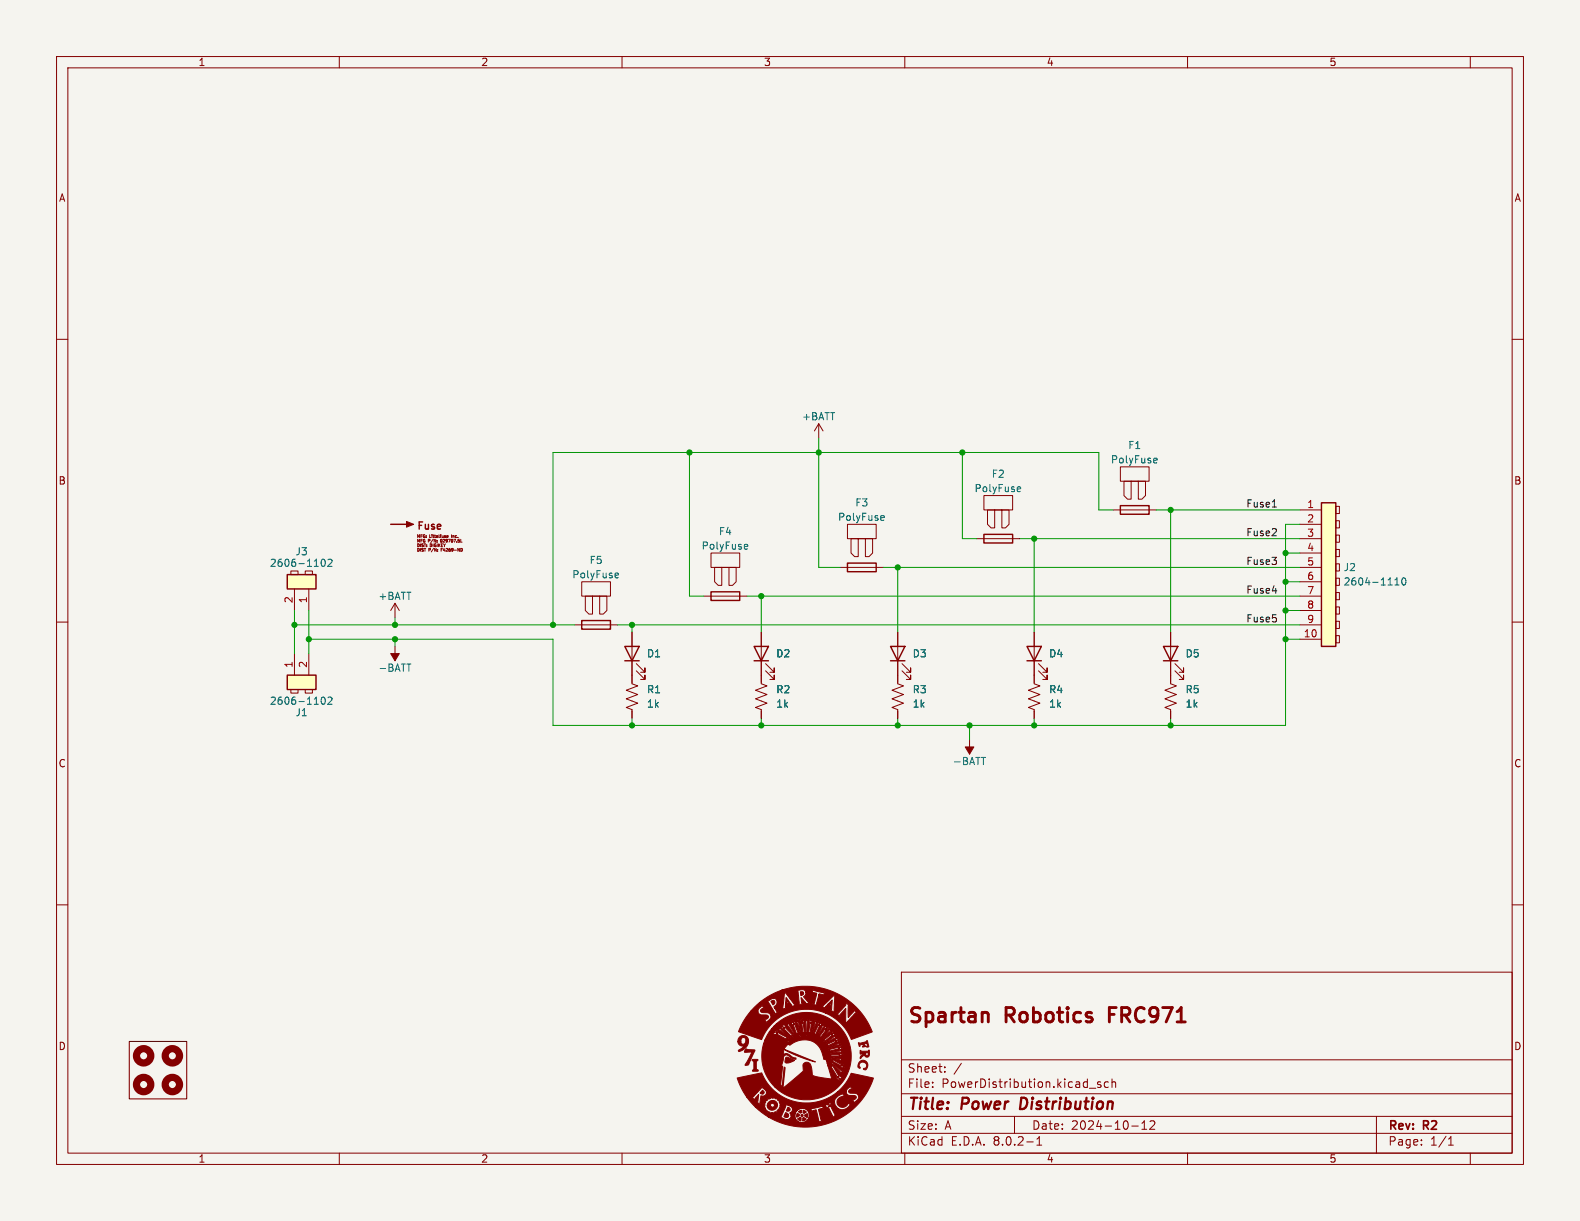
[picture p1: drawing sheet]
<svg xmlns="http://www.w3.org/2000/svg" width="279mm" height="216mm" viewBox="0 0 279 216" stroke-linecap="round" stroke-linejoin="round" font-family="sans-serif">
<defs><g id="words">
<g font-size="3.5" fill="#840000">
<text x="160.4" y="181.6">Spartan</text>
<text x="178" y="181.6">Robotics</text>
<text x="197.3" y="181.6">FRC971</text>
</g>
<g font-size="2.8" fill="#840000">
<text x="160.4" y="196.8">Title:</text>
<text x="170.1" y="196.8">Power</text>
<text x="181.2" y="196.8">Distribution</text>
</g>
<g font-size="2.1" fill="#840000">
<text x="160.4" y="189.9">Sheet:</text>
<text x="160.4" y="192.6">File:</text>
<text x="166.5" y="192.6">PowerDistribution.kicad_sch</text>
<text x="160.4" y="202.8">KiCad</text>
<text x="160.4" y="200">Size:</text>
<text x="167.1" y="200">A</text>
<text x="168.1" y="202.8">E.D.A.</text>
<text x="175.7" y="202.8">8.0.2-1</text>
<text x="182.4" y="200">Date:</text>
<text x="189.4" y="200">2024-10-12</text>
<text x="245.4" y="200.2">Rev:</text>
<text x="245.4" y="202.8">Page:</text>
<text x="251.8" y="200.2">R2</text>
<text x="252.9" y="202.8">1/1</text>
</g>
<g font-size="1.8" fill="#840000">
<text x="35" y="11.9">1</text>
<text x="85" y="11.9">2</text>
<text x="135" y="11.9">3</text>
<text x="185" y="11.9">4</text>
<text x="235" y="11.9">5</text>
<text x="10.3" y="35.9">A</text>
<text x="267.7" y="35.9">A</text>
<text x="10.3" y="85.9">B</text>
<text x="267.7" y="85.9">B</text>
<text x="73.7" y="93.7">Fuse</text>
<text x="10.3" y="135.9">C</text>
<text x="267.7" y="135.9">C</text>
<text x="10.3" y="185.9">D</text>
<text x="267.7" y="185.9">D</text>
<text x="35" y="205.8">1</text>
<text x="85" y="205.8">2</text>
<text x="135" y="205.8">3</text>
<text x="185" y="205.8">4</text>
<text x="235" y="205.8">5</text>
</g>
<g font-size="1.8" fill="#006464">
<text x="141.7" y="74.5">+BATT</text>
<text x="196.4" y="82.1">PolyFuse</text>
<text x="199.4" y="79.6">F1</text>
<text x="151.1" y="89.8">F3</text>
<text x="172.2" y="87.2">PolyFuse</text>
<text x="175.3" y="84.7">F2</text>
<text x="127" y="94.8">F4</text>
<text x="148.1" y="92.3">PolyFuse</text>
<text x="47.6" y="100.4">2606-1102</text>
<text x="52.1" y="98.4">J3</text>
<text x="104.2" y="99.9">F5</text>
<text x="124" y="97.4">PolyFuse</text>
<text x="237.5" y="101.2">J2</text>
<text x="66.8" y="106.3">+BATT</text>
<text x="101.1" y="102.5">PolyFuse</text>
<text x="237.5" y="103.7">2604-1110</text>
<text x="66.8" y="119">-BATT</text>
<text x="114.3" y="116.4">D1</text>
<text x="137.2" y="116.4">D2</text>
<text x="161.3" y="116.4">D3</text>
<text x="185.4" y="116.4">D4</text>
<text x="209.6" y="116.4">D5</text>
<text x="47.6" y="124.8">2606-1102</text>
<text x="114.3" y="122.8">R1</text>
<text x="114.3" y="125.3">1k</text>
<text x="137.2" y="122.8">R2</text>
<text x="137.2" y="125.3">1k</text>
<text x="161.3" y="122.8">R3</text>
<text x="161.3" y="125.3">1k</text>
<text x="185.4" y="122.8">R4</text>
<text x="185.4" y="125.3">1k</text>
<text x="209.6" y="122.8">R5</text>
<text x="209.6" y="125.3">1k</text>
<text x="52.1" y="126.8">J1</text>
<text x="168.4" y="135.5">-BATT</text>
</g>
<g font-size="1.8" fill="#0f0f0f">
<text x="220.3" y="89.8">Fuse1</text>
<text x="220.3" y="94.9">Fuse2</text>
<text x="220.3" y="100">Fuse3</text>
<text x="220.3" y="105.1">Fuse4</text>
<text x="220.3" y="110.1">Fuse5</text>
</g>
<g font-size="1.8" fill="#a90000">
<text x="231.1" y="89.9">1</text>
<text x="231.1" y="92.5">2</text>
<text x="231.1" y="95">3</text>
<text x="231.1" y="97.5">4</text>
<text x="231.1" y="100.1">5</text>
<text x="51.8" y="106.8" transform="rotate(-90 51.8 106.8)">2</text>
<text x="54.4" y="106.8" transform="rotate(-90 54.4 106.8)">1</text>
<text x="231.1" y="102.6">6</text>
<text x="231.1" y="105.2">7</text>
<text x="231.1" y="107.7">8</text>
<text x="230.5" y="112.8">10</text>
<text x="231.1" y="110.2">9</text>
<text x="51.8" y="118.2" transform="rotate(-90 51.8 118.2)">1</text>
<text x="54.4" y="118.2" transform="rotate(-90 54.4 118.2)">2</text>
</g>
<g font-size=".7" fill="#840000">
<text x="73.7" y="95.1">MFG:</text>
<text x="73.7" y="95.9">MFG</text>
<text x="75.8" y="95.9">P/N:</text>
<text x="76.1" y="95.1">Littelfuse</text>
<text x="78.3" y="95.9">029707.5L</text>
<text x="80.2" y="95.1">Inc.</text>
<text x="73.7" y="96.7">DIST:</text>
<text x="73.7" y="97.5">DIST</text>
<text x="75.9" y="97.5">P/N:</text>
<text x="76.1" y="96.7">DIGIKEY</text>
<text x="78.4" y="97.5">F4269-ND</text>
</g>
</g></defs>
<path d="M0 0h279.4v215.9h-279.4z" fill="#f5f4ef" stroke="#f5f4ef" stroke-width=".18"/>
<g fill="none" stroke="#840000" stroke-width=".18">
<path d="M10 10h259.4v195.9h-259.4zM12 12h255.4v191.9h-255.4zM60 10v2M110 10v2M160 10v2M210 10v2M260 10v2M10 60h2M267.4 60h2M172.7 95.3h7.6M174 87.6h5.1v2.6h-5.1zM175.9 90.2v3.1h-.6l-.7-.6v-2.5h3.8v2.5l-.6 .6h-.6v-3.1"/>
<path d="M10 110h2M101.6 110.5h7.6M102.9 102.9h5v2.5h-5zM104.8 105.4v3.2h-.7l-.6-.6v-2.6h3.8v2.6l-.6 .6h-.7v-3.2M182.9 111.8v9.1l1 .4-2 .7 2 .8-2 .8 2 .7-2 .8 1 .4v1.5M183.6 118.6l1.6 1.5v-.7v.7h-.8M183.6 117.3l1.6 1.6v-.8v.8h-.8M207 111.8v9.1l1 .4-2 .7 2 .8-2 .8 2 .7-2 .8 1 .4v1.5M207.8 118.6l1.5 1.5v-.7v.7h-.8M207.8 117.3l1.5 1.6v-.8v.8h-.8M267.4 110h2M171.4 130.8v2.6"/>
<path d="M10 160h2M267.4 160h2M159.4 171.9h108v32h-108zM159.4 197.4h108M159.4 193.4h108M159.4 187.4h108M164.9 192.1v.2M164.9 191.4v.1M167.1 189.4v.2M167.1 188.7v.1M170 188l-1.3 1.9M179.4 197.4v3"/>
<path d="M192.6 192.4h1.2M194.6 191.4l-.3-.1-.2 .2v.2l.5 .2v.3h-.5M196 191.4l-.4-.1-.3 .3v.4l.1 .2h.6M196.6 191.4l.3-.1 .3 .1 .1 .9M196.6 190.8v1.5M200.1 199.1h1.2M201.9 199.7h.9M201.9 198.6l.5-.4v1.5M203.4 198.3l.5-.1 .2 .1 .1 .3-.9 1.1h.9M243.4 197.4v6.5M60 203.9v2M110 203.9v2"/>
<path d="M159.4 200.4h108M160 203.9v2M181.6 201.9h1.1M183.4 202.5h.8M183.4 201.4l.4-.4v1.5M210 203.9v2M251.4 202.3v.2M251.4 201.6v.1M256.1 202.5h.9M256.1 201.4l.5-.4v1.5M260 203.9v2"/>
</g>
<path d="M180.6 194.1l-.2 2h.4" fill="none" stroke="#840000" stroke-width=".4"/>
<path d="M174.4 179l.4 .4v1.3M196.2 179.4h.8M197.4 178.2h-1.2v2.5" fill="none" stroke="#840000" stroke-width=".51"/>
<g fill="#840000" stroke="#840000" stroke-width=".18">
<path d="M130.4 190.6l4.3-.9a8.5 8.5 0 0 0 10 5.1h2.9l.1 .6 .5 .6-.1 .1h.3a1.43 1.43 0 0 0 1.9-.8l-.2-.3-.4 .5a.99 .99 0 0 1-1.6-.3 .99 .99 0 0 1 1-1.4l.1 .2 .2-.1-.2-.2a.32 .32 0 0 0-.2-.3 .32 .32 0 0 0-.4 .2l-.8 .6-.2 .6h-2.9a8.4 8.4 0 0 0 3.4-1.8l1.5 .1a.66 .66 0 0 0 .6 .6h.6a.42 .42 0 0 1 .6 .2 .42 .42 0 0 1-.4 .6l-.1-.1a.22 .22 0 0 0-.1 .2 .22 .22 0 0 0 .2 .2 .17 .17 0 0 0 .2 .2 .17 .17 0 0 0 .1-.2v-.1a.76 .76 0 0 0 .4-1.1l-.4-.3h-1a.35 .35 0 0 1-.2-.5 .35 .35 0 0 1 .5-.1l.1-.2-.4-.4-.5 .5-.2 .4h-1.5l.2-.1a13.7 13.7 0 0 0 2.3-3.1l3.8 .8a3.3 3.3 0 0 1-.7 1.8 12.7 12.7 0 0 1-17.9 5.1h2.1l.4 .2a1.45 1.45 0 0 0 1.2 .2l.4-.4v-.3h.6l.1 .1-.1 .1 .1 .1-.1 .1 .2 .1-.1 .1h.1l-.1 .1 .2 .1-.1 .1h.2v.1h.1l.1 .2 .1-.1 .2 .2 .1-.1 .1 .2 .1-.1 .3 .1 .1-.1h.1v-.1l.2 .1v-.2l.1 .1v-.2l.2 .1v-.2h.2l-.1-.1h.2l-.1-.2h.2l-.1-.1 .1-.1v-.3l.1-.1-.1-.1 .1-.1-.2-.2 .1-.1-.1-.1v-.1h-.2l.1-.2h-.2l.1-.1h-.2v-.1h-.1l-.1-.1-.1 .1-.1-.2h1.2l.2 .7 .1-.2 .6-.2 .4 1.6a.22 .22 0 0 1 .1 .3 .22 .22 0 0 1-.2 .1l.2 .2 .6-.2 .1-.2a.4 .4 0 0 1-.5-.5l-.1-.7a.41 .41 0 0 1-.1-.6 .41 .41 0 0 1 .6-.1v.1a.34 .34 0 0 0 .2-.3 .34 .34 0 0 0-.1-.3h.5l.1 .1a.86 .86 0 0 1 .8 .9l.2 .5a.28 .28 0 0 0 .2 .4 .28 .28 0 0 0 .4-.2l-.3-.6a1.42 1.42 0 0 1-.3-1.5l-.1-.1a.21 .21 0 0 0-.3-.2 .21 .21 0 0 0-.1 .3l-.3 .2v-.4l-.3 .6h-.5l-.1-.1-.1 .1-1.6 .4h-2.3v.1l-.1-.1-.1 .2-.1-.1v.2h-.2l.1 .1-.3 .1 .1 .1-.1-.1v.2l-.1 .1 .1 .1h-.2l.1 .2-.1 .1h-.6l-.2-.4a.68 .68 0 0 0 .4-.8 .68 .68 0 0 0-.7-.5l-.5-.2 .1 .3-.2 .5-.6 1.3-.2-.1-.1 .2h-2.1l-2.2-1.8 1.7 .1 .1 .3-.2 .2 .3-.1 .1 .2v.3l.2-.1 .4 .1v.2l.4-.2 .2 .2 .1-.2 .2-.1 .3 .1a.36 .36 0 0 1 .4-.5v-.2l.3-.3a.28 .28 0 0 1-.2-.2 .28 .28 0 0 1 .2-.3 .28 .28 0 0 1-.3-.2 .28 .28 0 0 1 .2-.3 .31 .31 0 0 1-.4-.1 .31 .31 0 0 1-.1-.4 .28 .28 0 0 1-.4 .1 .28 .28 0 0 1-.1-.3 .34 .34 0 0 1-.4 .2 .34 .34 0 0 1-.3-.2 .3 .3 0 0 1-.2 .3 .3 .3 0 0 1-.3-.1v.2l-.2 .2h-.3a.31 .31 0 0 1 .1 .4 .31 .31 0 0 1-.4 .1 .3 .3 0 0 1 .3 .3 .3 .3 0 0 1-.3 .3h-1.4l-1.6-1.8h.9l.6 .6a.94 .94 0 0 1 .6-.9l.1-.1-.2 1.2a.59 .59 0 0 0 .5 .6 .84 .84 0 0 1 0-1v-.3a.32 .32 0 0 1 .5-.2h.1a.69 .69 0 0 0 .5-.7 .69 .69 0 0 0-.6-.6l-.4-.3v.2l-1.4 1.6-.2-.1h-1l-1.1-1.8z"/>
<path d="M136.9 181.4l.4-.3h1.8l1.3 1.8 .2-.1 3.6 .1 .7-1.4a.45 .45 0 0 0 .4-.3 .45 .45 0 0 0-.1-.5l-.1 .3h-.2v-.3l-.3 .3v.5l-.6 1.3h-3.4l-1-1.5-.1-.5h.4l.1 .3a3.2 3.2 0 0 1 .9 1.7l.2-.1 2.6 .1 .8-2.2-.1-.1-.1 .2-.1-.2-.1 .1v.3l-.6 1.8h-2.4l-.5-1.3 .1-.6-.3-.3h.4l.2 .4 .5 1.8 .2-.1-.4-1.9h.3l.2 .4 .2 1.5 1.2 .1 .1-.5a2.35 2.35 0 0 1 .4-1.5l-.1-.4-.1 .3-.2-.1 .1-.3a.62 .62 0 0 0-.2 .9l-.2 1.5h-.8l-.2-1.6 .2-.5h.2l.1 .3v1.6a.13 .13 0 0 0 0 .2 .13 .13 0 0 0 .2-.1v-1.7l.2-.4-.1-.1a.17 .17 0 0 1-.2 .2 .17 .17 0 0 1-.1-.3l-.1 .3h-.2l-.3-.4 .1 .3-.2 .1-.2-.2v.4h-.3v-.3l-.2-.1v.3l-.2-.2-.5 .1-.1 .3h-.1l-.1-.3-.2 .3h-.5a.18 .18 0 0 1 0 .3 .18 .18 0 0 1-.2 0 .18 .18 0 0 1-.1-.2v.2h-1.8a7.8 7.8 0 0 1 10.2-.5 7.8 7.8 0 0 1 1.9 10.1 8 8 0 0 1-12.4 1.4l1 .1 .3-.3 .4-3.2 .1 .1-.3 3.6 3.3-2.8 .3-.4a1.04 1.04 0 0 1 .2-1.3 .9 .9 0 0 1 1.2 1l.1 .6a.61 .61 0 0 0 .7 .9l2.8 .4-.7-2.3h.5l.4 .7a2.12 2.12 0 0 1 .7 1.6l.4 .3v-.4h.2l.1 .3a.55 .55 0 0 0 .1-.6 .55 .55 0 0 0-.6-.3l-1-1.7-.8 .1-.1-.5h.6l.4 .2 1.2 1.2 .2 .4h.3a.17 .17 0 0 1-.2-.1 .17 .17 0 0 1 .1-.2 .17 .17 0 0 1 .2 .1l-1.6-1.4-.2-.4h-.3a.16 .16 0 0 1 .2 .2 .16 .16 0 0 1-.3 0h-.6l-.2-.5h.9l.6 .4a2.37 2.37 0 0 1 1.3 .9l.4-.1-.2-.1v-.2h.3l-.3-.3h-.5l-1.5-.8-.1 .2h-.9v-.2h-.4l-.1-.2a3.4 3.4 0 0 0-3.1-3.2 4.1 4.1 0 0 0-2.8 .9l-.4-.2-.7 .9 5.6 2.3-3.2-1.1-2.4-1.2v1a1.03 1.03 0 0 1 1.5 .4l.7 .2v.2l-.6-.1-1.1-.7-.5 .2-.1 .7-.3 1.1 .2 .1-.4 3.5h-1a7.6 7.6 0 0 1-2-7.6l4.6 .1a6 6 0 0 1 3-1 3.7 3.7 0 0 1 3.3 3.5l-.1-.6h.4l.1 .4 .1-.1a.3 .3 0 0 0 0-.3 .3 .3 0 0 0-.3-.1 .45 .45 0 0 1-.5-.6l.4-.1 .1 .3h.1a.36 .36 0 0 0-.1-.4 .36 .36 0 0 0-.5 .1l-.2-.3a.24 .24 0 0 1-.1-.4 .24 .24 0 0 1 .4 .1l.1 .1h.1l-.2-.5-.6 .2-.1-.1a.32 .32 0 0 1-.3-.3 .32 .32 0 0 1 .3-.3l.2 .2h.2l-.4-.4-.4 .4-.3-.3a.24 .24 0 0 1-.3-.2 .24 .24 0 0 1 .2-.3l.4 .2v-.1l-.6-.3a.35 .35 0 0 1-.1 .5 .35 .35 0 0 1-.5-.1 .3 .3 0 0 1-.3-.2 .3 .3 0 0 1 0-.3l.5 .1v-.1l-.7-.2v.5h-.9a.18 .18 0 0 1-.1-.3 .18 .18 0 0 1 .3-.1h.2l-.3-.1a.28 .28 0 0 0-.4 .1 .28 .28 0 0 0 .1 .4l-1 .2-.1-.3 .5-.2h-.3a.25 .25 0 0 0-.3 .2 .25 .25 0 0 0 .1 .3l-.5 .3a.28 .28 0 0 1-.2 .1 .28 .28 0 0 1-.3-.2l.4-.4-.5 .3 .2 .4-.3 .2h-4.5l.3-.6h3.8a.37 .37 0 0 0 .5 .4l-.3-.4 .5-.3a.23 .23 0 0 1 .4-.1 .23 .23 0 0 1 0 .3l-.2 .2 .5-.2-.2-.4 .7-.2a.23 .23 0 0 1 .3-.1 .23 .23 0 0 1 0 .4l-.4 .1 .4-.1a.3 .3 0 0 0 .3-.1 .3 .3 0 0 0-.1-.4h1.1v.4h-.5h.7v-.5l1 .3a.3 .3 0 0 1-.1 .3 .3 .3 0 0 1-.4 0h-.1l.6 .2 .2-.5 .7 .3a.24 .24 0 0 1 .1 .3 .24 .24 0 0 1-.2 .2l-.4-.1a.4 .4 0 0 0 .4 .2 .4 .4 0 0 0 .3-.3l.7 .6-.4 .2-.3-.1a.37 .37 0 0 0 .3 .3 .37 .37 0 0 0 .4-.2h.1l.4 .7-.4 .1-.2-.3h-.1l.1 .2a.41 .41 0 0 0 .7 0l.1 .6a.22 .22 0 0 1 0 .3 .22 .22 0 0 1-.3-.1l-.1-.3-.1 .1a.35 .35 0 0 0 .1 .4 .35 .35 0 0 0 .5-.1h.1l.1 .8h-.5v-.4v.5l.8-.1v.1l1.9 .5 .3-.1a.17 .17 0 0 1-.3-.1 .17 .17 0 0 1 .2-.2l-2.3-.2-.1-.5h.3v.2h1.3a.63 .63 0 0 0 .8 .1l-.2-.2 .1-.1h.2a.45 .45 0 0 0-.4-.2 .45 .45 0 0 0-.4 .2h-1.7l-.1-.4h.3a.43 .43 0 0 0 .7 .1l1.4-.1 .1-.1-.2-.1v-.1h.3a.74 .74 0 0 0-.9 .1l-1.7 .2-.1-.5h.3v.2l1.6-.3a.43 .43 0 0 0 .4 .1 .43 .43 0 0 0 .3-.4 .18 .18 0 0 1-.2 .1 .18 .18 0 0 1-.2-.1l.3-.2-.5-.1-.4 .3-1.3 .4h-.3l-.2-.4h.3l.1 .2 1.5-.6a.46 .46 0 0 0 .6-.3 .16 .16 0 0 1-.2 .2 .16 .16 0 0 1-.1-.2 .16 .16 0 0 1 .1-.2l-2 .9h-.3l-.3-.5h.3l.2 .2 1.2-.6h.6l.3-.3h-.4v-.1l.3-.2a.67 .67 0 0 0-.9 .4l-1.3 .6h-.3l-.2-.4h.3l.1 .2 1.4-.9 .4-.1 .1-.1-.3-.1 .1-.2h-.2l-.2 .3-1.4 .9h-.3l-.4-.4h.4l.1 .2 1.3-1a.45 .45 0 0 0 .4-.1 .45 .45 0 0 0 .1-.5l-.2 .3-.1-.1 .1-.3-.4 .2-.2 .4-1.1 .9h-.4l-.4-.3h.4a.23 .23 0 0 0 .3 0 .23 .23 0 0 0 .1-.2l1.3-1.1v-.3l-.2 .2v-.3l-.1 .1-.2 .4-1.2 1.2h-.4l-.5-.3h.5l.2 .1 .2-.3a2.11 2.11 0 0 1 1.1-1v-.4a.16 .16 0 0 1-.2 .1 .16 .16 0 0 1-.1-.2 .16 .16 0 0 1 .3-.1 .5 .5 0 0 0-.6 .6l-.9 1.2h-.5l-.7-.3 1 .1 .8-1.4 .3-.2v-.2a.16 .16 0 0 1-.3 0 .16 .16 0 0 1 .2-.2 .51 .51 0 0 0-.4 .6l-.8 1.3h-.8a5.8 5.8 0 0 0-4.6 .9h-3.8l.7-1.4h.7l.1 .3 .2 .1a1.47 1.47 0 0 1 1.3 .5l.6 .3 .4-.2-.4-.2a2.26 2.26 0 0 1-1.4-1l-.6-.1 .1 .1a.15 .15 0 0 1 0 .3 .14 .14 0 0 1-.2-.1l-.1-.1-.7 .1 .4-.6h1.1l1.9 1.5 .2-.1-1.7-1.6h-.3l.2 .2v.1l-1.4-.1 .4-.4h1.3l.2 .4 .5 .2 1.1 1.1 .3-.2-1.2-1.2a.59 .59 0 0 0-.8-.6 .22 .22 0 0 1 .3 .1 .22 .22 0 0 1-.1 .3l-.3-.2z"/>
<path d="M133 187.3h.1a.79 .79 0 0 1 .9 .2 .61 .61 0 0 0-.3 .8v.2a.51 .51 0 0 0 .4 .8l-.1 .1h-.7a.19 .19 0 0 1-.2-.1 .19 .19 0 0 1 .2-.2v-.9a.45 .45 0 0 0-.3-.7z"/>
<path d="M152.1 187.7a.87 .87 0 0 1 1.3 .2 .87 .87 0 0 1-.5 1.3l-.2-.2a.62 .62 0 0 0 .6-.8 .62 .62 0 0 0-.9-.4 .61 .61 0 0 0-.3 1.1 .42 .42 0 0 1-.4-.3 .42 .42 0 0 1 .1-.5z"/>
<path d="M131.9 185.5l1.2 .1a.25 .25 0 0 1 .4 .1 .25 .25 0 0 1-.1 .3l-.8 1.7a.65 .65 0 0 1-.8 .7l1.2-2.4-1 .1a.25 .25 0 0 1-.4-.1 .25 .25 0 0 1 .2-.4z"/>
<path d="M152.1 185.8l.2 .1h.8l.6-.2a1.11 1.11 0 0 1-.3 1.2h-.3a.35 .35 0 0 0-.3-.3 .35 .35 0 0 0-.3 .2l-.3 .4a.74 .74 0 0 1 .6-1h-.4l-.2 .2-.1-.2h.9a.32 .32 0 0 0 .2 .4 .32 .32 0 0 0 .3-.4h-1.4z"/>
<path d="M130.7 183.4a1 1 0 0 1 1.4 0 1 1 0 0 1 .1 1.3 1.63 1.63 0 0 1-1.6 1.2v-.2l1-.7a.91 .91 0 0 1-1.1-.7v-.1h.5a.46 .46 0 0 0 .6 .4 .46 .46 0 0 0 .3-.6 .45 .45 0 0 0-.5-.5 .45 .45 0 0 0-.4 .6v.1h-.5z"/>
<path d="M151.8 184.4h.5a1.29 1.29 0 0 0 1.1-.4l.2 .8a.22 .22 0 0 1 0 .3 .22 .22 0 0 1-.3 .1v-.3a.3 .3 0 0 0 0-.4 .3 .3 0 0 0-.4 .1v.3l.2 .1-.5 .1h-.1a.21 .21 0 0 0 .1-.4 .2 .2 0 0 0-.3 0l-.2 .1v.2h-.1z"/>
<path d="M133.4 178.1l.9-.8h1.2a.81 .81 0 0 1 .8 .7l.4 .6a.52 .52 0 0 1 .1 .7l.9-.4-.1-.1-.2 .1-.4-.6h1.3v.1l.8-.2-.2-.1v-.8h.2a.14 .14 0 0 0 .2 .1 .14 .14 0 0 0 0-.2 .14 .14 0 0 0-.2 0l-.2 .1 .1-.9 .7 .9a.43 .43 0 0 1 .2 .7h5.4l.8 .2a.52 .52 0 0 1 .3-.7l.3 .1a.14 .14 0 0 0 .1 .1 .14 .14 0 0 0 .1-.1l-.1-.2-.4 .1 .8-.7-.1 1.7-.3 .1 .8 .4 .1-.1a.91 .91 0 0 1-.2-1l.1-1.7a.38 .38 0 0 0-.6 .3l-1.7 1.5h-5.4l.6-.2h4h-4l.2-.1v-.1h-.3l-1.3-1.8a.22 .22 0 0 0-.3-.3 .22 .22 0 0 0-.1 .4l-.3 2.3-1.4 .1a.22 .22 0 0 1-.1-.3 .22 .22 0 0 1 .2-.2l.3-.3v-.4a.65 .65 0 0 0-.5-.6 .65 .65 0 0 0-.7 .3l-.7 .5h-1.2l.4-.3a12.7 12.7 0 0 1 3.5-1.9h2.7l.1 .2a.46 .46 0 0 1 .2 .6l.1 1.2a.28 .28 0 0 1-.2 .4v.1l.9-.1-.1-.1h-.1l-.2-1 1 1.1 .6-.1-.3-.2-.6-.7a.27 .27 0 0 1-.2-.2 .27 .27 0 0 1 .3-.3l.1-.5 1.6 .1a.24 .24 0 0 1 .3 0 .24 .24 0 0 1 0 .3l-.3 1.2a.24 .24 0 0 1-.1 .3 .24 .24 0 0 1-.3 0 .79 .79 0 0 0 .9 .2 .31 .31 0 0 1-.2-.2 .31 .31 0 0 1 .1-.4l.3-1.1h.1h-.1v-.2l.7 .2-.1 .1 .2 .1 .2-.7-.2 .1-.8-.1-1-.4-.2 .5h-1.1a.7 .7 0 0 0-1.1-.4h-3.2l.4-.1a12.7 12.7 0 0 1 15.6 7.5l-3.7 1.3a8.4 8.4 0 0 0-4.5-4.6h1.9l.7 .5-.1-.2 1.1-1.2-.1 2.5h.2l1.2-1.3a.52 .52 0 0 1 .7-.3l-.6-.7a.17 .17 0 0 0-.2 .2 .17 .17 0 0 0 .2 .1l-1 1.1 .1-2.2-.6-.4h-.1l.2 .2-.1 .4-1.3 1.3-.2-.1-.1 .1a6 6 0 0 1-3.1-.4l-2.1-.3a8.7 8.7 0 0 0-8.1 5.3l-4-1.4a12.2 12.2 0 0 1 2.2-3.6h1.2l.4 .6 .8 .1a.42 .42 0 0 1 .7 .3 .42 .42 0 0 1-.7 .4l.3 .4a.18 .18 0 0 0 .2 .1 .18 .18 0 0 0 .1-.2 .86 .86 0 0 0 .5-1l-.1-.2a1.8 1.8 0 0 0-1.5-.3 .4 .4 0 0 1-.1-.5 .4 .4 0 0 1 .5-.2l-.2-.3a.17 .17 0 0 0-.2-.2 .17 .17 0 0 0-.1 .2l-.5 .4-.1 .4h-1.2z"/>
<path d="M141 197.8l.5-.3 .2 .1v.5a.37 .37 0 0 1-.6-.2z"/>
<path d="M142 197.7l.1-.1 .5 .3a.48 .48 0 0 1-.7 .2z"/>
<path d="M142.3 197.1l.5-.2-.1 .7-.4-.3z"/>
<path d="M141 196.8a.34 .34 0 0 1 .4 .4 .34 .34 0 0 1-.5 .3z"/>
<path d="M142 196.3l.6 .3-.2 .1a.25 .25 0 0 1-.3 .1 .25 .25 0 0 1-.1-.3z"/>
<path d="M141.2 196.6l.5-.3v.5h-.1z"/>
<path d="M138.9 196.7l.5 .3a.4 .4 0 0 1-.1 .6 .4 .4 0 0 1-.6-.1l-.1-.1z"/>
<path d="M139.3 195.8a.37 .37 0 0 1 .4 .5 .37 .37 0 0 1-.6 .1z"/>
<path d="M146.6 195.5l.3-.1v.2l-.3 .1 .2-.1v-.2l-.2 .3z"/>
<path d="M135.9 194.9a.9 .9 0 0 1 1.3-.1 .9 .9 0 0 1 .1 1.2 .9 .9 0 0 1-1.2 .2l-.3-.3-.1-.4h.5l.4 .3 .3-.1v-.4a.37 .37 0 0 0-.4-.2 .37 .37 0 0 0-.3 .4h-.5z"/>
<path d="M134.8 192.8l.3 .3v.2a.41 .41 0 0 1-.7 0z"/>
<path d="M139 187h.3l1.2 .5a2.24 2.24 0 0 1-1.5 .4h-.1a.74 .74 0 0 1 0-.9z"/>
<path d="M148.1 190.4h.1v.2v-.2l.1 .2v-.2h-.2a.15 .15 0 0 1 .2 0 .15 .15 0 0 1-.1 .2 .15 .15 0 0 1-.1-.2l.1 .2z"/>
<path d="M148.7 188.2h.2v.2h-.2l.2-.1z"/>
<path d="M148.4 186.6h.2v.1h-.2h.2l-.2-.1 .2 .1z"/>
<path d="M148.3 185.2l.1-.1 .1 .2-.2 .1 .2-.2-.2 .1 .1-.1-.2 .1 .2-.2-.2 .2z"/>
<path d="M147.8 184h.2v.2h-.2l.2-.1h-.2h.2z"/>
<path d="M147 182.8h.2l-.1 .2h-.1l.2-.2-.2 .1 .1-.1-.1 .1z"/>
<path d="M137.3 182.5l.2 .2-.2-.2a.16 .16 0 0 1 .3 .1 .15 .15 0 0 1-.2 .2 .15 .15 0 0 1-.1-.2l.2 .1z"/>
<path d="M145.9 182l.2-.1 .1 .2h-.2l.1-.1-.2 .1 .2-.1-.2 .1 .2-.2z"/>
<path d="M138.5 181.6a.14 .14 0 0 1 .2 .1 .14 .14 0 0 1 0 .2 .14 .14 0 0 1-.2-.1l.2 .1-.2-.1h.2l-.2-.1 .2 .1z"/>
<path d="M144.7 181.1h.2v.2h-.2l.2-.1-.1-.1-.1 .2z"/>
<path d="M140.4 181h.1v.2h-.1l.1-.1-.1-.1-.1 .2z"/>
<path d="M143.4 180.8h.1v.2h-.1l.1-.2-.1 .2 .1-.2-.2 .1z"/>
<path d="M141.7 180.7l.2 .2-.2-.2 .2 .2-.1-.2h.1l.1 .2h-.2z"/>
<path d="M136.3 177.1a.37 .37 0 0 1 .7 0 .37 .37 0 0 1-.4 .5z"/>
<path d="M141.5 175.4a.36 .36 0 0 1 .6 .1 .36 .36 0 0 1-.3 .5h-.2z"/>
<path d="M170.7 132.1h1.5l-.8 1.3z"/>
<circle cx="141.8" cy="197.2" r=".2"/>
<circle cx="147.1" cy="188.5" r=".1"/>
<circle cx="147.1" cy="187.5" r=".08"/>
</g>
<path d="M174 94.5h5.1v1.5h-5.1zM102.9 109.7h5v1.6h-5zM181.6 114.3h2.5l-1.2 2.5zM181.6 116.8h2.5M205.7 114.3h2.6l-1.3 2.5zM205.7 116.8h2.6" fill="none" stroke="#840000" stroke-width=".25"/>
<path d="M180.1 86.1l.3 .1 .1 .2-.6 .1M180.4 86.9h-.3M108.9 101.3l.4 .1 .1 .2-.6 .2M109.3 102.1l-.4 .1M173.5 133.9h.8" fill="none" stroke="#006464" stroke-width=".18"/>
<path d="M233.7 88.9h2.5v25.4h-2.5z" fill="#ffffc2"/>
<g fill="none" stroke="#840000" stroke-width=".18">
<path d="M144.8 74.9l-.8 1.3M144.8 74.9v2.6M144.8 74.9l.7 1.3M149.9 92.7h5v2.6h-5zM151.8 95.3v3.1h-.7l-.6-.6v-2.5h3.8v2.5l-.6 .6h-.7v-3.1M196.8 90.2h7.7M198.1 82.6h5.1v2.5h-5.1zM200 85.1v3.2h-.6l-.6-.7v-2.5h3.8v2.5l-.7 .7h-.6v-3.2M229.9 90.2h3.8M229.9 92.7h3.8M229.9 95.3h3.8M229.9 97.8h3.8"/>
<path d="M236.2 99.7h.7v1.3h-.7zM236.2 97.2h.7v1.2h-.7zM236.2 94.6h.7v1.3h-.7zM236.2 92.1h.7v1.2h-.7zM236.2 89.5h.7v1.3h-.7zM69.8 106.7l-.7 1.3M69.8 106.7v2.5M69.8 114.3v2.5M69.8 106.7l.8 1.3M148.6 100.3h7.6M158.7 111.8v7.6M159.5 118.6l1.5 1.5v-.7v.7h-.7"/>
<path d="M159.5 117.3l1.5 1.6v-.8v.8h-.7M229.9 113h3.8M229.9 100.3h3.8M229.9 102.9h3.8M229.9 105.4h3.8M229.9 108h3.8M229.9 110.5h3.8M236.2 112.4h.7v1.3h-.7zM236.2 109.9h.7v1.2h-.7zM236.2 107.3h.7v1.3h-.7zM236.2 104.8h.7v1.2h-.7zM236.2 102.2h.7v1.3h-.7z"/>
</g>
<path d="M69.1 92.7h3.5M149.9 99.6h5v1.5h-5zM198.1 89.4h5.1v1.5h-5.1zM233.7 88.9h2.5v25.4h-2.5zM157.5 114.3h2.5l-1.3 2.5zM157.5 116.8h2.5" fill="none" stroke="#840000" stroke-width=".25"/>
<path d="M155.9 91.2h.4l.1 .3-.6 .1M156.3 92h-.4M204.2 81l.4 .1v.2l-.6 .1M204.6 81.8l-.4 .1M71.9 117.4h.8M246.7 103.4h.7M246.7 102.5l.3-.3v1.2M248 102.3l.2-.1a.68 .68 0 0 1 .4 .6 .68 .68 0 0 1-.4 .6l-.2-.1-.1-.3z" fill="none" stroke="#006464" stroke-width=".18"/>
<circle cx="30.5" cy="191.8" r="1.27" fill="none" stroke="#840000" stroke-width="1.3"/>
<g fill="#840000" stroke="#840000" stroke-width=".18">
<path d="M71.9 92.2l1.3 .5-1.3 .5z"/>
<path d="M69.1 115.6h1.5l-.8 1.2z"/>
</g>
<path d="M50.8 119.4h5.1v2.5h-5.1z" fill="#ffffc2"/>
<path d="M52.1 115.6v3.8M54.6 115.6v3.8M111.8 111.8v9.1l1 .4-2.1 .7 2.1 .8-2.1 .8 2.1 .7-2.1 .8 1.1 .4v1.5M112.5 118.6l1.5 1.5v-.7v.7h-.7M112.5 117.3l1.5 1.6v-.8v.8h-.7M51.4 121.9h1.3v.7h-1.3zM54 121.9h1.2v.7h-1.2z" fill="none" stroke="#840000" stroke-width=".18"/>
<path d="M50.8 119.4h5.1v2.5h-5.1zM110.5 114.3h2.5l-1.2 2.5zM110.5 116.8h2.5" fill="none" stroke="#840000" stroke-width=".25"/>
<path d="M56.9 123.4l.2-.1a.68 .68 0 0 1 .4 .6 .68 .68 0 0 1-.4 .6l-.2-.1-.1-.4zM58 123.4l.5-.1 .2 .3-.8 .9h.8" fill="none" stroke="#006464" stroke-width=".18"/>
<path d="M50.8 101.6h5.1v2.5h-5.1z" fill="#ffffc2"/>
<g fill="none" stroke="#840000" stroke-width=".18">
<path d="M77.9 95.4a.27 .27 0 0 0 .2 .5M78 95.4h-.1M78 95.4h.1M78 97.2h.2M78 97v.5M79.8 94.6v.5M125.7 97.8h5.1v2.5h-5.1zM51.4 101h1.3v.6h-1.3zM52.1 104.1v3.9M54 101h1.2v.6h-1.2zM54.6 104.1v3.9M111.8 111.8v2.5"/>
<path d="M111.8 116.8v3.9M124.5 105.4h7.6M127.6 100.3v3.2h-.6l-.6-.6v-2.6h3.8v2.6l-.7 .6h-.6v-3.2M134.6 111.8v9.1l1 .4-2 .7 2 .8-2 .8 2 .7-2 .8 1 .4v1.5M135.4 118.6l1.5 1.5v-.7v.7h-.8M135.4 117.3l1.5 1.6v-.8v.8h-.8M158.7 116.8v4.1l1.1 .4-2.1 .7 2.1 .8-2.1 .8 2.1 .7-2.1 .8 1 .4v1.5M158.7 111.8v2.5M182.9 111.8v2.5M182.9 116.8v3.9M207 111.8v2.5M207 116.8v3.9"/>
<path d="M111.8 125.7v1.3M182.9 125.7v1.3M207 125.7v1.3"/>
</g>
<path d="M50.8 101.6h5.1v2.5h-5.1zM125.7 104.6h5.1v1.6h-5.1zM133.3 114.3h2.6l-1.3 2.5zM133.3 116.8h2.6" fill="none" stroke="#840000" stroke-width=".25"/>
<path d="M56.9 99l.2-.1a.68 .68 0 0 1 .4 .6 .68 .68 0 0 1-.4 .6l-.2-.1-.1-.3zM58 99l.5-.1 .2 .3-.8 .9h.8M131.8 96.3h.4v.3l-.6 .1M132.2 97l-.4 .1" fill="none" stroke="#006464" stroke-width=".18"/>
<g fill="none" stroke="#840000" stroke-width="1.3">
<circle cx="25.4" cy="191.8" r="1.27"/>
<circle cx="25.4" cy="186.7" r="1.27"/>
<circle cx="30.5" cy="186.7" r="1.27"/>
</g>
<path d="M225 89.7h.7M225 104.5h.8" fill="none" stroke="#0f0f0f" stroke-width=".18"/>
<path d="M22.9 184.2h10.1v10.1h-10.1z" fill="none" stroke="#480000" stroke-width=".18"/>
<g fill="none" stroke="#009600" stroke-width=".18">
<path d="M144.8 77.5v22.8h3.8M121.9 80v25.4h2.6M170.2 80v15.3h2.5M180.3 95.3h49.6M182.9 95.3v16.5M196.8 90.2h-2.5v-10.2h-96.5v30.5M204.5 90.2h25.4M207 90.2v21.6M227.3 97.8h2.6M229.9 92.7h-2.6v35.6h-129.5v-15.3h-43.2M52.1 110.5h49.5M52.1 108v7.6"/>
<path d="M54.6 108v7.6M69.8 109.2v1.3M69.8 113v1.3M109.2 110.5h120.7M111.8 110.5v1.3M132.1 105.4h97.8M134.6 105.4v6.4M156.2 100.3h73.7M158.7 100.3v11.5M227.3 108h2.6M227.3 113h2.6M227.3 102.9h2.6"/>
<path d="M111.8 127v1.3M134.6 127v1.3M158.7 127v1.3M171.4 128.3v2.5M182.9 127v1.3M207 127v1.3"/>
</g>
<g fill="#009600" stroke="#009600" stroke-width=".18">
<circle cx="111.8" cy="110.5" r=".46"/>
<circle cx="111.8" cy="128.3" r=".46"/>
<circle cx="134.6" cy="128.3" r=".46"/>
<circle cx="158.7" cy="100.3" r=".46"/>
<circle cx="144.8" cy="80" r=".46"/>
<circle cx="121.9" cy="80" r=".46"/>
<circle cx="134.6" cy="105.4" r=".46"/>
<circle cx="158.7" cy="128.3" r=".46"/>
<circle cx="227.3" cy="108" r=".46"/>
<circle cx="227.3" cy="113" r=".46"/>
<circle cx="227.3" cy="102.9" r=".46"/>
<circle cx="207" cy="90.2" r=".46"/>
<circle cx="97.8" cy="110.5" r=".46"/>
<circle cx="52.1" cy="110.5" r=".46"/>
<circle cx="54.6" cy="113" r=".46"/>
<circle cx="69.8" cy="113" r=".46"/>
<circle cx="69.8" cy="110.5" r=".46"/>
<circle cx="227.3" cy="97.8" r=".46"/>
<circle cx="207" cy="128.3" r=".46"/>
<circle cx="182.9" cy="95.3" r=".46"/>
<circle cx="170.2" cy="80" r=".46"/>
<circle cx="182.9" cy="128.3" r=".46"/>
<circle cx="171.4" cy="128.3" r=".46"/>
</g>
<use href="#words"/>
</svg>
